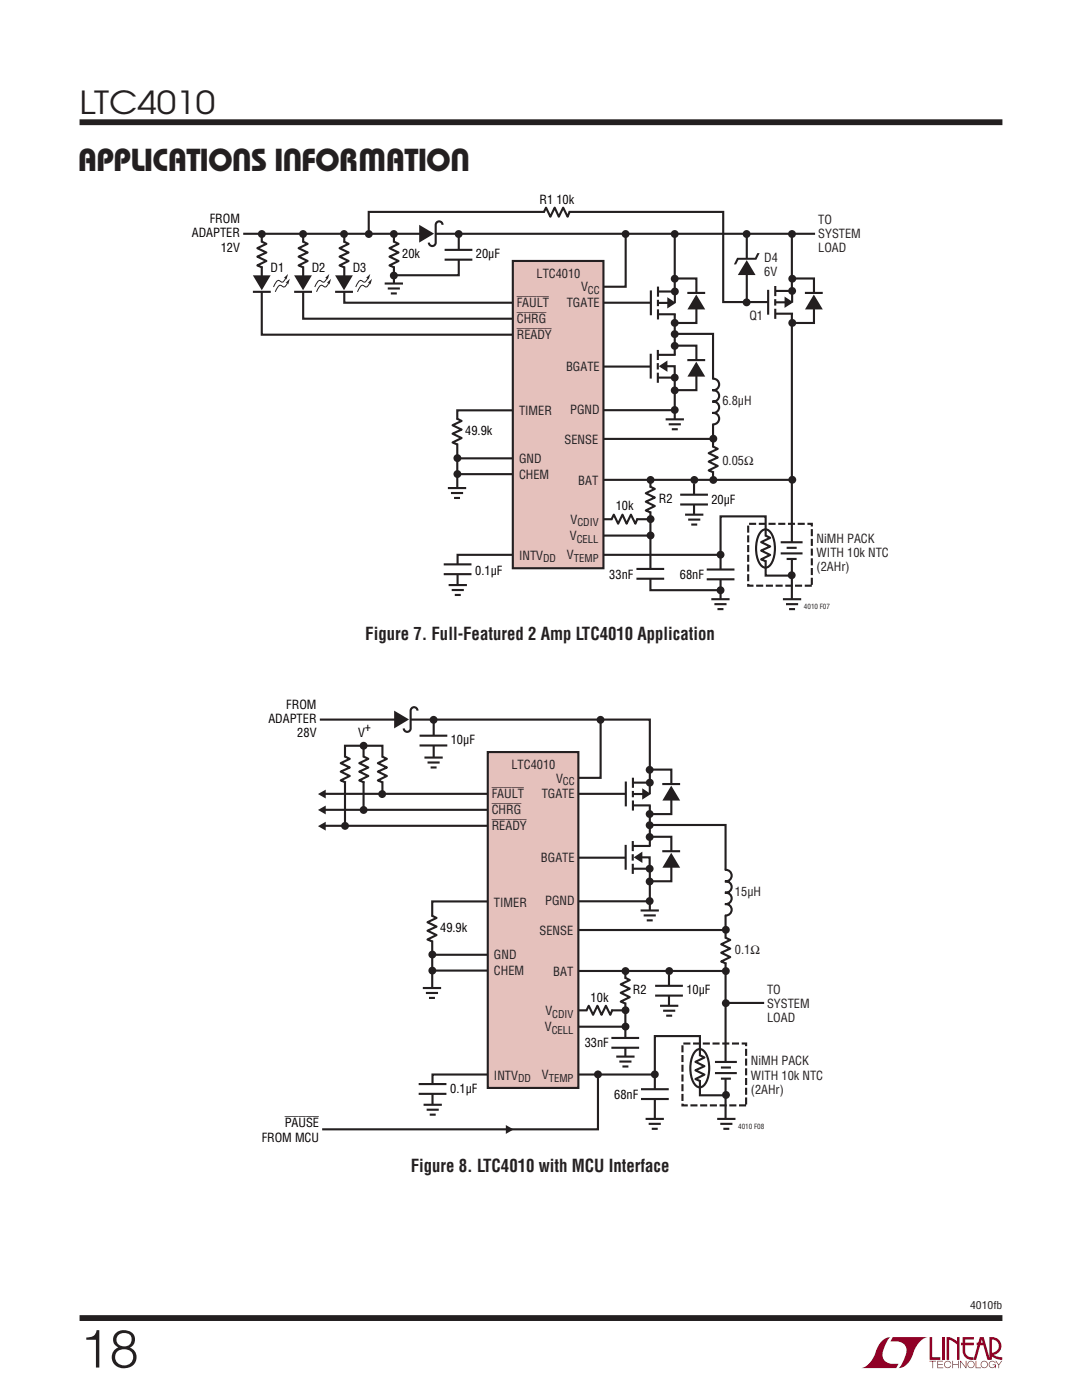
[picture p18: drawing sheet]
<svg xmlns="http://www.w3.org/2000/svg" width="216mm" height="279mm" viewBox="0 0 216 279" stroke-linecap="round" stroke-linejoin="round" font-family="sans-serif">
<defs><g id="words">
<g font-size="10.6" fill="#231f20">
<text x="15.9" y="272.9">1</text>
<text x="15.9" y="272.9">8</text>
</g>
<g font-size="6.3" fill="#231f20">
<text x="15.9" y="22.8">LTC4010</text>
<text x="15.5" y="34.1">Applications Information</text>
</g>
<g font-size="3.5" fill="#231f20">
<text x="72.9" y="127.8">Figure 7. Full-Featured 2 Amp LTC4010 Application</text>
<text x="82" y="233.8">Figure 8. LTC4010 with MCU Interface</text>
</g>
<g font-size="2.5">
<text x="107.7" y="40.6">R1 10k</text>
<text x="38.3" y="47.4">ADAPTER</text>
<text x="41.8" y="44.6">FROM</text>
<text x="44" y="50.2">12V</text>
<text x="80.2" y="51.6">20k</text>
<text x="94.9" y="51.5">20µF</text>
<text x="54" y="54.2">D1</text>
<text x="62.2" y="54.2">D2</text>
<text x="70.4" y="54.2">D3</text>
<text x="92.8" y="86.9">49.9k</text>
<text x="122.9" y="101.9">10k</text>
<text x="131.5" y="100.4">R2</text>
<text x="142" y="100.6">20µF</text>
<text x="94.8" y="114.7">0.1µF</text>
<text x="121.6" y="115.6">33nF</text>
<text x="135.7" y="115.6">68nF</text>
<text x="57.1" y="141.5">FROM</text>
<text x="53.6" y="144.3">ADAPTER</text>
<text x="59.3" y="147.2">28V</text>
<text x="71.4" y="147">V</text>
<text x="72.8" y="146">+</text>
<text x="89.9" y="148.5">10µF</text>
<text x="87.8" y="186.1">49.9k</text>
<text x="117.9" y="199.9">10k</text>
<text x="126.3" y="198.4">R2</text>
<text x="137" y="198.4">10µF</text>
<text x="116.7" y="208.9">33nF</text>
<text x="89.8" y="218.1">0.1µF</text>
<text x="122.6" y="219.3">68nF</text>
<text x="52.2" y="227.8">FROM MCU</text>
<text x="56.8" y="225">PAUSE</text>
</g>
<g font-size="2.5" fill="#231f20">
<text x="163.3" y="44.6">TO</text>
<text x="163.3" y="47.4">SYSTEM</text>
<text x="152.5" y="52.3">D4</text>
<text x="163.3" y="50.3">LOAD</text>
<text x="107.1" y="55.4">LTC4010</text>
<text x="115.9" y="58.2">V</text>
<text x="152.5" y="55.1">6V</text>
<text x="103.1" y="61.3">FAULT</text>
<text x="103.1" y="64.5">CHRG</text>
<text x="113.1" y="61.3">TGATE</text>
<text x="149.5" y="63.8">Q1</text>
<text x="103.1" y="67.7">READY</text>
<text x="112.9" y="74.1">BGATE</text>
<text x="103.6" y="82.9">TIMER</text>
<text x="113.8" y="82.7">PGND</text>
<text x="144.2" y="80.7">6.8µH</text>
<text x="112.7" y="88.6">SENSE</text>
<text x="103.6" y="92.4">GND</text>
<text x="103.6" y="95.5">CHEM</text>
<text x="144.2" y="92.8">0.05Ω</text>
<text x="115.4" y="96.7">BAT</text>
<text x="113.7" y="107.8">V</text>
<text x="113.8" y="104.5">V</text>
<text x="103.6" y="111.7">INTV</text>
<text x="113.1" y="111.6">V</text>
<text x="162.9" y="108.3">NiMH PACK</text>
<text x="162.9" y="111.2">WITH 10k NTC</text>
<text x="162.9" y="114">(2AHr)</text>
<text x="102.1" y="153.4">LTC4010</text>
<text x="98.1" y="159.3">FAULT</text>
<text x="108.1" y="159.4">TGATE</text>
<text x="110.9" y="156.2">V</text>
<text x="98.1" y="162.5">CHRG</text>
<text x="98.1" y="165.7">READY</text>
<text x="107.9" y="172.1">BGATE</text>
<text x="146.7" y="178.8">15µH</text>
<text x="98.6" y="180.9">TIMER</text>
<text x="108.8" y="180.7">PGND</text>
<text x="98.6" y="191.4">GND</text>
<text x="107.7" y="186.6">SENSE</text>
<text x="146.7" y="190.4">0.1Ω</text>
<text x="98.6" y="194.6">CHEM</text>
<text x="110.4" y="194.7">BAT</text>
<text x="108.8" y="202.5">V</text>
<text x="153.1" y="198.3">TO</text>
<text x="153.1" y="201.1">SYSTEM</text>
<text x="153.1" y="203.9">LOAD</text>
<text x="108.7" y="205.8">V</text>
<text x="98.6" y="215.4">INTV</text>
<text x="108.1" y="215.3">V</text>
<text x="149.8" y="212.6">NiMH PACK</text>
<text x="149.8" y="215.5">WITH 10k NTC</text>
<text x="149.8" y="218.3">(2AHr)</text>
</g>
<g font-size="2.1" fill="#231f20">
<text x="117.3" y="58.7">CC</text>
<text x="115.2" y="105.1">CDIV</text>
<text x="108.4" y="112.3">DD</text>
<text x="114.5" y="112.1">TEMP</text>
<text x="115.1" y="108.3">CELL</text>
<text x="112.3" y="156.7">CC</text>
<text x="110.2" y="203.1">CDIV</text>
<text x="110.1" y="206.3">CELL</text>
<text x="103.4" y="216">DD</text>
<text x="109.5" y="215.9">TEMP</text>
<text x="193.6" y="261.2">4010fb</text>
</g>
<g font-size="1.4" fill="#231f20">
<text x="160.4" y="121.5">4010 F07</text>
<text x="147.3" y="225.2">4010 F08</text>
</g>
</g></defs>
<g fill="#900126">
<path d="M185.5 266.8h.5v4.1h1.6v.5h-2.1z"/>
<path d="M176.2 267.4l1-.5h.5h-.1a6.2 6.2 0 0 0-1.4 4 2.58 2.58 0 0 0 3.1 1.3l-.5 .8h-6.9a4.9 4.9 0 0 0 3-3.8l.4-.7z"/>
<path d="M178.1 266.9h7a4.9 4.9 0 0 0-3.1 3.7 3.2 3.2 0 0 1-2.7 2.4h.1a6.2 6.2 0 0 0 1.4-4.1 2.58 2.58 0 0 0-3.1-1.2z"/>
<path d="M188 266.8h.5v4.6h-.5z"/>
<path d="M188.9 266.8l1 .2 1.1 .7v-.9h.5v4.6h-.5v-3.1l-1.6-.9v4h-.5z"/>
<path d="M185.5 271.6h1.3v.1h-.6v1.3h-.1v-1.3h-.6z"/>
<path d="M187 271.6h1.2v.1h-1v.5h.9v.2h-.9v.5h1v.1h-1.2z"/>
<path d="M190 271.6h.2v.6h1v-.6h.1v1.4h-.1v-.6h-1v.6h-.2z"/>
<path d="M191.6 271.6h.1l1 1.2v-1.2h.1v1.4l-1.1-1.2v1.2h-.1z"/>
<path d="M194.7 271.6h.1v1.3h.9v.1h-1z"/>
<path d="M198.6 271.6h.2l.5 .7 .5-.7h.2l-.6 .8v.6h-.2v-.6z"/>
<path d="M192.1 266.8h2.2v.5h-1.7v.7h1.7v.5h-1.7v1.1a1.32 1.32 0 0 0 1.7 1.3v.5l1.2-4.6h.8l1.1 4.1v-4.1a1.84 1.84 0 0 1 2.4 1.4 1.84 1.84 0 0 1-1.5 2.2l.8 .4 .9 .1v.5l-1.2-.2-1-.6v-.6a1.34 1.34 0 0 0 1.5-1.2 1.34 1.34 0 0 0-1.4-1.5v4.1h-.9l-.8-2.9h-1.3v-.5h1.2l-.2-.7-1.1 4.1a2.06 2.06 0 0 1-2.7-1.3v-1.6h-.4v-.5h.4z"/>
<path d="M193.2 271.8a.72 .72 0 0 1 1.2 .1 .72 .72 0 0 1-.4 1.1 .72 .72 0 0 1-1-.7h.2a.59 .59 0 0 0 .8 .5 .59 .59 0 0 0 .2-.9 .59 .59 0 0 0-1 .2v.2h-.2z"/>
<path d="M195.9 271.8a.72 .72 0 0 1 1.1 .1 .72 .72 0 0 1-.4 1.1 .72 .72 0 0 1-.9-.7h.1a.59 .59 0 0 0 .8 .5 .59 .59 0 0 0 .2-.9 .59 .59 0 0 0-.9 .2l-.1 .2h-.1z"/>
<path d="M197.5 271.8a.72 .72 0 0 1 1.2 .2h-.2a.59 .59 0 0 0-.9-.1 .59 .59 0 0 0 .1 .9 .59 .59 0 0 0 .9-.4h-.5v-.1h.6v.7h-.1v-.3a.73 .73 0 0 1-1.1 .2 .73 .73 0 0 1 0-1.1z"/>
<path d="M188.6 271.8a.71 .71 0 0 1 1.2 .3h-.1a.59 .59 0 0 0-.9-.3 .59 .59 0 0 0-.1 1 .59 .59 0 0 0 1-.3h.1a.73 .73 0 0 1-1.1 .4 .73 .73 0 0 1-.1-1.1z"/>
</g>
<path d="M15.9 24.4h184.1M15.9 263h184.1" fill="none" stroke="#231f20" stroke-width="1.2" stroke-linecap="butt"/>
<g fill="none" stroke="#231f20" stroke-width=".42">
<path d="M52.2 46.9v19.9h50.5M60.5 46.7v16.9h43.1M68.7 46.8v13.6h61.1M73.6 46.3v-4h70.7v18h8.9M124.8 46.8v10.4h-8.4M158 46.9v73.1M119 73.2h10.8M135 66.6h7.3v29.1M89.4 97.4h3.6M90 98.4h2.4M90.6 99.4h1.2M91.4 94.6h11.7"/>
<path d="M91.4 91.5h12M103.9 81.9h-12.7v16.9M119.3 81.9h15.1M120.4 87.6h21.8M120.5 95.8h37.5M129.8 95.9v21.9h14M88.5 112.6h5.6M88.5 114.6h5.6M119.5 106.9h10.2M119.5 103.6h10.2M141 113.7h5.6M141 115.6h5.6"/>
<path d="M143.3 110.7h-52v6.6M157.7 114.9h-4.9v-11.8h-9v16.9"/>
</g>
<path d="M91.2 97.4v2.2M91.3 112.7v1.9M143.8 113.7v1.9" fill="none" stroke="#fff" stroke-width="1.1" stroke-linecap="butt"/>
<path d="M73.5 55.4l-.6 .9-.4-.1a.55 .55 0 0 0-.9-.1l-.6 1.2" fill="none" stroke="#231f20" stroke-width=".2"/>
<path d="M73 55.5l.9-.8-.3 1.1-.2-.3z" fill="#231f20"/>
<path d="M73.8 56.4l-.6 .8h-.4a.55 .55 0 0 0-.8-.1l-.7 1.1" fill="none" stroke="#231f20" stroke-width=".2"/>
<path d="M73.4 56.5l.8-.8-.3 1.1-.2-.3z" fill="#231f20"/>
<path d="M68.6 56v2.2" fill="none" stroke="#fff" stroke-width="1.1" stroke-linecap="butt"/>
<path d="M66.9 55h3.5l-1.8 2.9z" fill="#231f20"/>
<path d="M70.4 58.2h-3.5M91.1 83.5l1 .5-1.8 .9 1.8 .8-1.8 .9 1.8 .8-1.8 .9 1 .4" fill="none" stroke="#231f20" stroke-width=".42"/>
<path d="M91.2 83.7v4.8" fill="none" stroke="#fff" stroke-width="1.1" stroke-linecap="butt"/>
<circle cx="124.8" cy="46.7" r=".79" fill="#231f20"/>
<path d="M91.5 46.6v8.3h-12.4" fill="none" stroke="#231f20" stroke-width=".42"/>
<g fill="#231f20">
<circle cx="91.5" cy="46.7" r=".79"/>
<circle cx="68.6" cy="46.7" r=".79"/>
<circle cx="73.6" cy="46.7" r=".79"/>
</g>
<path d="M134.6 46.7v38" fill="none" stroke="#231f20" stroke-width=".42"/>
<g fill="#231f20">
<circle cx="134.6" cy="46.7" r=".79"/>
<circle cx="158" cy="46.7" r=".79"/>
<circle cx="149" cy="46.7" r=".79"/>
<circle cx="149" cy="60.3" r=".79"/>
<circle cx="134.6" cy="64.4" r=".79"/>
<circle cx="134.6" cy="66.7" r=".79"/>
<circle cx="134.6" cy="77.9" r=".79"/>
<circle cx="134.6" cy="69" r=".79"/>
<circle cx="134.6" cy="55.6" r=".79"/>
<circle cx="134.6" cy="81.8" r=".79"/>
<circle cx="129.8" cy="95.8" r=".79"/>
<circle cx="138.5" cy="95.8" r=".79"/>
<circle cx="142.3" cy="95.8" r=".79"/>
<circle cx="129.8" cy="103.6" r=".79"/>
<circle cx="142.3" cy="87.6" r=".79"/>
<circle cx="158" cy="114.8" r=".79"/>
<circle cx="143.8" cy="110.7" r=".79"/>
<circle cx="143.8" cy="117.8" r=".79"/>
</g>
<path d="M135.7 98.7h5.6M138.5 96.5v7.1M135.7 100.7h5.6" fill="none" stroke="#231f20" stroke-width=".42"/>
<path d="M138.5 98.8v1.9" fill="none" stroke="#fff" stroke-width="1.1" stroke-linecap="butt"/>
<g fill="#231f20">
<circle cx="91.3" cy="91.4" r=".79"/>
<circle cx="91.3" cy="94.6" r=".79"/>
</g>
<path d="M102.3 52.1h18.1v61.3h-18.1z" fill="#e5c1bc"/>
<path d="M102.3 52.1h18.1v61.3h-18.1z" fill="none" stroke="#231f20" stroke-width=".42"/>
<circle cx="129.8" cy="106.9" r=".79" fill="#231f20"/>
<path d="M48.5 46.7h114.1M129.9 58v4.9M131.3 59.8v1.3M131.3 57.2v2M131.3 58.2h3.5M134.7 58.1v2.3M131.3 62.7h3.5" fill="none" stroke="#231f20" stroke-width=".42"/>
<path d="M134.7 58.2v4.5" fill="none" stroke="#fff" stroke-width="1.1" stroke-linecap="butt"/>
<circle cx="134.7" cy="58.2" r=".79" fill="#231f20"/>
<path d="M131.3 61.7v2.1M131.3 60.4h2.3" fill="none" stroke="#231f20" stroke-width=".42"/>
<path d="M133.4 59.8l1 .6-1 .7z" fill="#231f20"/>
<path d="M133.4 59.8l1 .6-1 .7z" fill="none" stroke="#231f20" stroke-width=".49"/>
<path d="M158.1 58.1v4.5" fill="none" stroke="#fff" stroke-width="1.1" stroke-linecap="butt"/>
<path d="M153.3 57.8v5M154.7 59.7v1.3M154.7 57.1v2M154.7 58.1h3.5M158.1 58v2.3M154.7 62.6h3.5" fill="none" stroke="#231f20" stroke-width=".42"/>
<circle cx="158.1" cy="58.1" r=".79" fill="#231f20"/>
<path d="M154.7 61.6v2M154.7 60.3h2.3" fill="none" stroke="#231f20" stroke-width=".42"/>
<path d="M156.8 59.6l1 .7-1 .7z" fill="#231f20"/>
<path d="M156.8 59.6l1 .7-1 .7z" fill="none" stroke="#231f20" stroke-width=".49"/>
<path d="M134.6 70.8v4.6" fill="none" stroke="#fff" stroke-width="1.1" stroke-linecap="butt"/>
<path d="M129.8 70.6v5M131.3 72.5v1.2M131.3 69.8v2.1M131.3 70.8h3.5M131.3 75.4h3.5M132.3 73.1h2.3v2.3" fill="none" stroke="#231f20" stroke-width=".42"/>
<circle cx="134.6" cy="75.4" r=".79" fill="#231f20"/>
<path d="M131.3 74.4v2" fill="none" stroke="#231f20" stroke-width=".42"/>
<path d="M131.9 73.1l1-.7v1.4z" fill="#231f20"/>
<path d="M131.9 73.1l1-.7v1.4z" fill="none" stroke="#231f20" stroke-width=".49"/>
<path d="M134.7 83.7v2.2M138.5 102.7v2.2" fill="none" stroke="#fff" stroke-width="1.1" stroke-linecap="butt"/>
<path d="M78.6 46.6v11M132.8 83.7h3.7M133.4 84.7h2.5M134.1 85.7h1.1M136.7 102.7h3.6M137.3 103.7h2.4M137.9 104.7h1.2" fill="none" stroke="#231f20" stroke-width=".42"/>
<g fill="#231f20">
<circle cx="78.6" cy="46.7" r=".79"/>
<circle cx="78.6" cy="55" r=".79"/>
</g>
<path d="M68.7 48.4v4.8M78.6 56.6v2.2M78.6 48.4v4.8M142.3 75.7v8.9M129.8 97.3v4.8M142.3 89.3v4.8M91.3 116.8v2.2M122.2 103.6h4.8M143.8 119.6v2.2M152.8 107v4.9M158 108.3v3.3M158.1 119.6v2.2" fill="none" stroke="#fff" stroke-width="1.1" stroke-linecap="butt"/>
<g fill="none" stroke="#231f20" stroke-width=".42">
<path d="M68.6 48.2l1 .5-1.8 .8 1.8 .9-1.8 .8 1.8 .9-1.8 .9 1 .4M76.8 56.6h3.6M77.4 57.6h2.4M78 58.6h1.2M78.5 48.2l1 .5-1.8 .8 1.8 .9-1.8 .8 1.8 .9-1.8 .9 1 .4M142.1 75.6a1.16 1.16 0 0 1 1.4 1.1 1.16 1.16 0 0 1-1.4 1.2 1.15 1.15 0 0 1 1.4 1.1 1.15 1.15 0 0 1-1.4 1.1 1.15 1.15 0 0 1 1.4 1.2 1.15 1.15 0 0 1-1.4 1.1 1.16 1.16 0 0 1 1.4 1.1 1.16 1.16 0 0 1-1.4 1.2M129.7 97.1l1 .5-1.8 .8 1.8 .9-1.8 .8 1.8 .9-1.8 .9 1 .4M142.2 89.1l1 .5-1.8 .8 1.8 .9-1.8 .8 1.8 .9-1.8 .9 1 .4M89.5 116.8h3.7M90.1 117.8h2.5M90.7 118.7h1.2M127.2 103.5l-.4 1-.9-1.8-.9 1.8-.8-1.8-.9 1.8-.8-1.8-.5 1"/>
<path d="M141.9 119.6h3.7M151.9 106a1.18 1.18 0 0 1 2 .5 6.4 6.4 0 0 1-.3 6.4 1.18 1.18 0 0 1-2-.5 6.4 6.4 0 0 1 .3-6.4zM152.7 106.9l1 .4-1.8 .9 1.8 .9-1.8 .8 1.8 .9-1.8 .8 1 .5M155.8 108.2h4.3M155.8 110.4h4.3M156.2 119.6h3.7M157 109.3h2M157 111.6h2M142.5 120.6h2.5M143.2 121.6h1.2M156.8 120.6h2.5M157.5 121.6h1.1"/>
</g>
<path d="M149.3 104.5h12.7v12.4h-12.7z" fill="none" stroke="#231f20" stroke-width=".42" stroke-dasharray="1.4 .5" stroke-linecap="butt"/>
<path d="M65.3 55.4l-.6 .9-.4-.1a.55 .55 0 0 0-.8-.1l-.7 1.2" fill="none" stroke="#231f20" stroke-width=".2"/>
<path d="M64.9 55.5l.8-.8-.3 1.1-.2-.3z" fill="#231f20"/>
<path d="M65.6 56.4l-.5 .8h-.4a.55 .55 0 0 0-.9-.1l-.6 1.1" fill="none" stroke="#231f20" stroke-width=".2"/>
<path d="M65.2 56.5l.9-.8-.4 1.1-.1-.3z" fill="#231f20"/>
<path d="M60.5 56v2.2" fill="none" stroke="#fff" stroke-width="1.1" stroke-linecap="butt"/>
<path d="M58.7 55h3.5l-1.7 2.9z" fill="#231f20"/>
<path d="M62.3 58.2h-3.6" fill="none" stroke="#231f20" stroke-width=".42"/>
<circle cx="60.5" cy="46.7" r=".79" fill="#231f20"/>
<path d="M60.5 48.4v4.8" fill="none" stroke="#fff" stroke-width="1.1" stroke-linecap="butt"/>
<path d="M60.4 48.2l1 .5-1.8 .8 1.8 .9-1.8 .8 1.8 .9-1.8 .9 1 .4" fill="none" stroke="#231f20" stroke-width=".42"/>
<path d="M57.1 55.4l-.6 .9-.4-.1a.55 .55 0 0 0-.9-.1l-.6 1.2" fill="none" stroke="#231f20" stroke-width=".2"/>
<path d="M56.6 55.5l.9-.8-.3 1.1-.2-.3z" fill="#231f20"/>
<path d="M57.4 56.4l-.6 .8h-.4a.55 .55 0 0 0-.8-.1l-.7 1.1" fill="none" stroke="#231f20" stroke-width=".2"/>
<path d="M57 56.5l.8-.8-.3 1.1-.2-.3z" fill="#231f20"/>
<path d="M52.2 56v2.2" fill="none" stroke="#fff" stroke-width="1.1" stroke-linecap="butt"/>
<path d="M50.5 55h3.5l-1.8 2.9z" fill="#231f20"/>
<path d="M54 58.2h-3.5" fill="none" stroke="#231f20" stroke-width=".42"/>
<circle cx="52.2" cy="46.7" r=".79" fill="#231f20"/>
<path d="M52.3 48.4v4.8M84.7 46.6h2.2M91.5 49.9v1.9M108.7 42.3h4.8M129.8 113.6v1.9" fill="none" stroke="#fff" stroke-width="1.1" stroke-linecap="butt"/>
<path d="M52.2 48.2l1 .5-1.9 .8 1.9 .9-1.9 .8 1.9 .9-1.9 .9 1.1 .4M88.7 49.9h5.6M88.7 51.8h5.6M113.7 42.2l-.4 1-.9-1.8-.9 1.8-.8-1.8-.9 1.8-.8-1.8-.5 1M127 113.5h5.5M127 115.5h5.5" fill="none" stroke="#231f20" stroke-width=".42"/>
<path d="M83.6 44.9l3 1.7-3 1.8z" fill="#231f20"/>
<path d="M88.3 44.9a.69 .69 0 0 0-.7-.7 .69 .69 0 0 0-.7 .7v3.5a.69 .69 0 0 1-.6 .7 .69 .69 0 0 1-.7-.7M135 55.6h4v8.9h-4.2" fill="none" stroke="#231f20" stroke-width=".42"/>
<path d="M138.9 58.5v2.2" fill="none" stroke="#fff" stroke-width="1.1" stroke-linecap="butt"/>
<path d="M138.9 58.8l1.8 3h-3.5z" fill="#231f20"/>
<path d="M140.7 58.5h-3.6" fill="none" stroke="#231f20" stroke-width=".42"/>
<g fill="#231f20">
<circle cx="158.1" cy="64.4" r=".79"/>
<circle cx="158.1" cy="95.8" r=".79"/>
<circle cx="158.1" cy="55.6" r=".79"/>
</g>
<path d="M158.5 55.6h3.9v8.9h-4.2" fill="none" stroke="#231f20" stroke-width=".42"/>
<path d="M162.4 58.5v2.2" fill="none" stroke="#fff" stroke-width="1.1" stroke-linecap="butt"/>
<path d="M162.4 58.8l1.8 3h-3.6z" fill="#231f20"/>
<path d="M164.2 58.5h-3.6M135 69h4v8.9h-4.2" fill="none" stroke="#231f20" stroke-width=".42"/>
<path d="M138.9 71.9v2.2" fill="none" stroke="#fff" stroke-width="1.1" stroke-linecap="butt"/>
<path d="M138.9 72.2l1.8 3h-3.5z" fill="#231f20"/>
<path d="M149 46.8v13.5M140.7 71.9h-3.6" fill="none" stroke="#231f20" stroke-width=".42"/>
<path d="M149 51.6v2.2" fill="none" stroke="#fff" stroke-width="1.1" stroke-linecap="butt"/>
<g fill="#231f20">
<path d="M149 51.9l1.8 3h-3.6z"/>
<path d="M147.1 51.4h3.6l.4-.9h.5l-.7 1.3h-3.6l-.4 1h-.5z"/>
</g>
<g fill="none" stroke="#231f20" stroke-width=".42">
<path d="M63.8 143.6h65.9v39M64.6 158.4h60.2M68.8 151l1 .4-1.8 .9 1.8 .9-1.8 .8 1.8 .9-1.8 .8 1 .5M72.5 151l1 .4-1.8 .9 1.8 .9-1.8 .8 1.8 .9-1.8 .8 1 .5M72.5 148.8v12.8M76.2 151l1 .4-1.8 .9 1.8 .9-1.8 .8 1.8 .9-1.8 .8 1 .5M76.3 158.4v-9.6h-7.5v15.9M119.8 143.8v11.4h-8.4M64.6 164.8h33.1M64.6 161.6h34M98.9 179.9h-12.7v18.7M114 171.2h10.8"/>
<path d="M114.3 179.9h15.1M130 164.6h14.8v60.1M84.4 197.2h3.6M85 198.2h2.4M85.6 199.2h1.2M86.1 182.7l1 .5-1.8 .9 1.8 .8-1.8 .8 1.8 .9-1.8 .9 1 .4M86.2 193.7h11.9M86.4 190.5h12M115.4 185.6h29.5M115.5 193.8h29.3M124.8 194v17.3M83.5 216.3h5.6"/>
<path d="M83.5 218.3h5.6M114.5 204.9h10.2M114.5 201.6h10.2M127.9 217.4h5.5M127.9 219.3h5.5M130.2 214.4h-43.9v6.6M144.6 218.6h-4.9v-11.8h-9v16.9"/>
</g>
<path d="M68.9 151.2v4.8M72.6 151.2v4.8M76.3 151.2v4.8M86.2 197.2v2.2M86.2 182.9v4.8M86.3 216.4v1.9M130.7 217.4v1.9" fill="none" stroke="#fff" stroke-width="1.1" stroke-linecap="butt"/>
<circle cx="119.8" cy="143.7" r=".79" fill="#231f20"/>
<path d="M86.5 143.6v8.3" fill="none" stroke="#231f20" stroke-width=".42"/>
<g fill="#231f20">
<circle cx="86.5" cy="143.7" r=".79"/>
<circle cx="76.3" cy="158.5" r=".79"/>
<circle cx="72.6" cy="161.6" r=".79"/>
<circle cx="72.6" cy="148.8" r=".79"/>
<circle cx="68.9" cy="164.8" r=".79"/>
<circle cx="129.6" cy="162.5" r=".79"/>
<circle cx="129.6" cy="164.7" r=".79"/>
<circle cx="129.6" cy="175.9" r=".79"/>
<circle cx="129.6" cy="167" r=".79"/>
<circle cx="129.6" cy="153.6" r=".79"/>
<circle cx="129.6" cy="179.8" r=".79"/>
<circle cx="124.8" cy="193.8" r=".79"/>
<circle cx="133.5" cy="193.8" r=".79"/>
<circle cx="144.8" cy="193.8" r=".79"/>
<circle cx="144.8" cy="200.2" r=".79"/>
<circle cx="124.8" cy="201.6" r=".79"/>
<circle cx="144.8" cy="185.6" r=".79"/>
<circle cx="144.9" cy="218.5" r=".79"/>
<circle cx="130.7" cy="214.4" r=".79"/>
<circle cx="119.3" cy="214.4" r=".79"/>
</g>
<path d="M130.7 196.7h5.6M130.7 198.7h5.6M133.5 194.5v7.2" fill="none" stroke="#231f20" stroke-width=".42"/>
<path d="M133.5 196.8v1.9" fill="none" stroke="#fff" stroke-width="1.1" stroke-linecap="butt"/>
<g fill="#231f20">
<circle cx="86.3" cy="190.5" r=".79"/>
<circle cx="86.3" cy="193.7" r=".79"/>
</g>
<path d="M97.3 150.1h18.1v67h-18.1z" fill="#e5c1bc"/>
<path d="M97.3 150.1h18.1v67h-18.1z" fill="none" stroke="#231f20" stroke-width=".42"/>
<circle cx="124.8" cy="204.9" r=".79" fill="#231f20"/>
<path d="M129.7 156.2v4.5" fill="none" stroke="#fff" stroke-width="1.1" stroke-linecap="butt"/>
<path d="M124.9 156v4.9M126.3 157.8v1.3M126.3 155.2v2M126.3 156.2h3.5M129.7 156.2v2.3M126.3 160.7h3.5" fill="none" stroke="#231f20" stroke-width=".42"/>
<circle cx="129.7" cy="156.2" r=".79" fill="#231f20"/>
<path d="M126.3 159.8v2M126.3 158.5h2.3" fill="none" stroke="#231f20" stroke-width=".42"/>
<path d="M128.4 157.8l1 .7-1 .6z" fill="#231f20"/>
<path d="M128.4 157.8l1 .7-1 .6z" fill="none" stroke="#231f20" stroke-width=".49"/>
<path d="M129.6 168.8v4.6" fill="none" stroke="#fff" stroke-width="1.1" stroke-linecap="butt"/>
<path d="M124.8 168.6v5M126.3 170.5v1.3M126.3 167.8v2.1M126.3 173.4h3.5M126.3 168.8h3.5M127.3 171.1h2.3v2.3" fill="none" stroke="#231f20" stroke-width=".42"/>
<circle cx="129.6" cy="173.4" r=".79" fill="#231f20"/>
<path d="M126.3 172.4v2" fill="none" stroke="#231f20" stroke-width=".42"/>
<path d="M126.9 171.1l1-.7v1.4z" fill="#231f20"/>
<path d="M126.9 171.1l1-.7v1.4z" fill="none" stroke="#231f20" stroke-width=".49"/>
<g fill="none" stroke="#fff" stroke-width="1.1" stroke-linecap="butt">
<path d="M79.7 143.6h2.2M86.5 146.9v1.9M86.5 151.2v2.2M144.8 173.7v9M124.8 195.3v4.8M129.7 181.7v2.2M144.8 187.3v4.8M117.2 201.6h4.8M124.8 207.2v1.9M124.8 210.9v2.2M133.5 200.7v2.3M139.7 210.8v4.8"/>
<path d="M144.8 212v3.3M86.3 220.5v2.2M130.7 223.3v2.2M144.9 223.3v2.2"/>
</g>
<g fill="none" stroke="#231f20" stroke-width=".42">
<path d="M83.7 146.8h5.6M83.7 148.8h5.6M84.7 151.2h3.6M85.3 152.2h2.4M85.9 153.2h1.2M144.6 173.6a1.16 1.16 0 0 1 1.4 1.1 1.16 1.16 0 0 1-1.4 1.2 1.15 1.15 0 0 1 1.4 1.1 1.15 1.15 0 0 1-1.4 1.1 1.15 1.15 0 0 1 1.4 1.2 1.15 1.15 0 0 1-1.4 1.1 1.16 1.16 0 0 1 1.4 1.2 1.16 1.16 0 0 1-1.4 1.1M124.7 195.1l1 .5-1.8 .8 1.8 .9-1.8 .8 1.8 .9-1.8 .9 1 .4M127.8 181.7h3.7M128.4 182.7h2.5M129.1 183.7h1.1M144.7 187.1l1 .5-1.8 .9 1.8 .8-1.8 .8 1.8 .9-1.8 .9 1 .4M122 207.1h5.5"/>
<path d="M122 209.1h5.5M122.2 201.5l-.4 1-.9-1.8-.9 1.8-.8-1.8-.9 1.8-.8-1.8-.5 1M123 210.9h3.6M123.6 211.9h2.4M124.2 212.8h1.2M131.7 200.7h3.6M132.3 201.7h2.4M132.9 202.7h1.2M138.8 209.7a1.18 1.18 0 0 1 2 .5 6.4 6.4 0 0 1-.3 6.4 1.18 1.18 0 0 1-2-.4 6.4 6.4 0 0 1 .3-6.5zM139.6 210.6l1 .4-1.8 .9 1.8 .9-1.8 .8 1.8 .9-1.8 .8 1 .5M142.7 211.9h4.3M142.7 214.2h4.3"/>
<path d="M143.9 213h1.9M143.9 215.3h1.9M84.5 220.5h3.7M85.1 221.5h2.5M85.7 222.5h1.2M128.8 223.3h3.7M129.4 224.3h2.5M130.1 225.3h1.1M143.1 223.3h3.7M143.7 224.3h2.4M144.3 225.3h1.2"/>
</g>
<path d="M136.2 208.3h12.7v12.3h-12.7z" fill="none" stroke="#231f20" stroke-width=".42" stroke-dasharray="1.4 .5" stroke-linecap="butt"/>
<path d="M78.6 141.8l3 1.8-3 1.8z" fill="#231f20"/>
<path d="M83.3 141.8a.69 .69 0 0 0-.7-.7 .69 .69 0 0 0-.7 .7v3.6a.69 .69 0 0 1-.6 .7 .69 .69 0 0 1-.7-.7M130 153.6h4v8.9h-4.2" fill="none" stroke="#231f20" stroke-width=".42"/>
<path d="M133.9 156.5v2.2" fill="none" stroke="#fff" stroke-width="1.1" stroke-linecap="butt"/>
<path d="M133.9 156.8l1.8 3h-3.5z" fill="#231f20"/>
<path d="M135.7 156.5h-3.6M130 167h4v8.9h-4.2" fill="none" stroke="#231f20" stroke-width=".42"/>
<path d="M133.9 169.9v2.2" fill="none" stroke="#fff" stroke-width="1.1" stroke-linecap="butt"/>
<path d="M133.9 170.2l1.8 3h-3.5z" fill="#231f20"/>
<path d="M135.7 169.9h-3.6M119.3 214.4v11h-55" fill="none" stroke="#231f20" stroke-width=".42"/>
<g fill="#231f20">
<path d="M100.9 224.5l1.6 .9-1.6 .9z"/>
<path d="M63.4 164.9l1.6-.9v1.8z"/>
<path d="M63.4 161.6l1.6-.8v1.7z"/>
<path d="M63.4 158.5l1.6-.9v1.8z"/>
</g>
<path d="M145.2 200.2h7.3" fill="none" stroke="#231f20" stroke-width=".42"/>
<use href="#words"/>
</svg>
